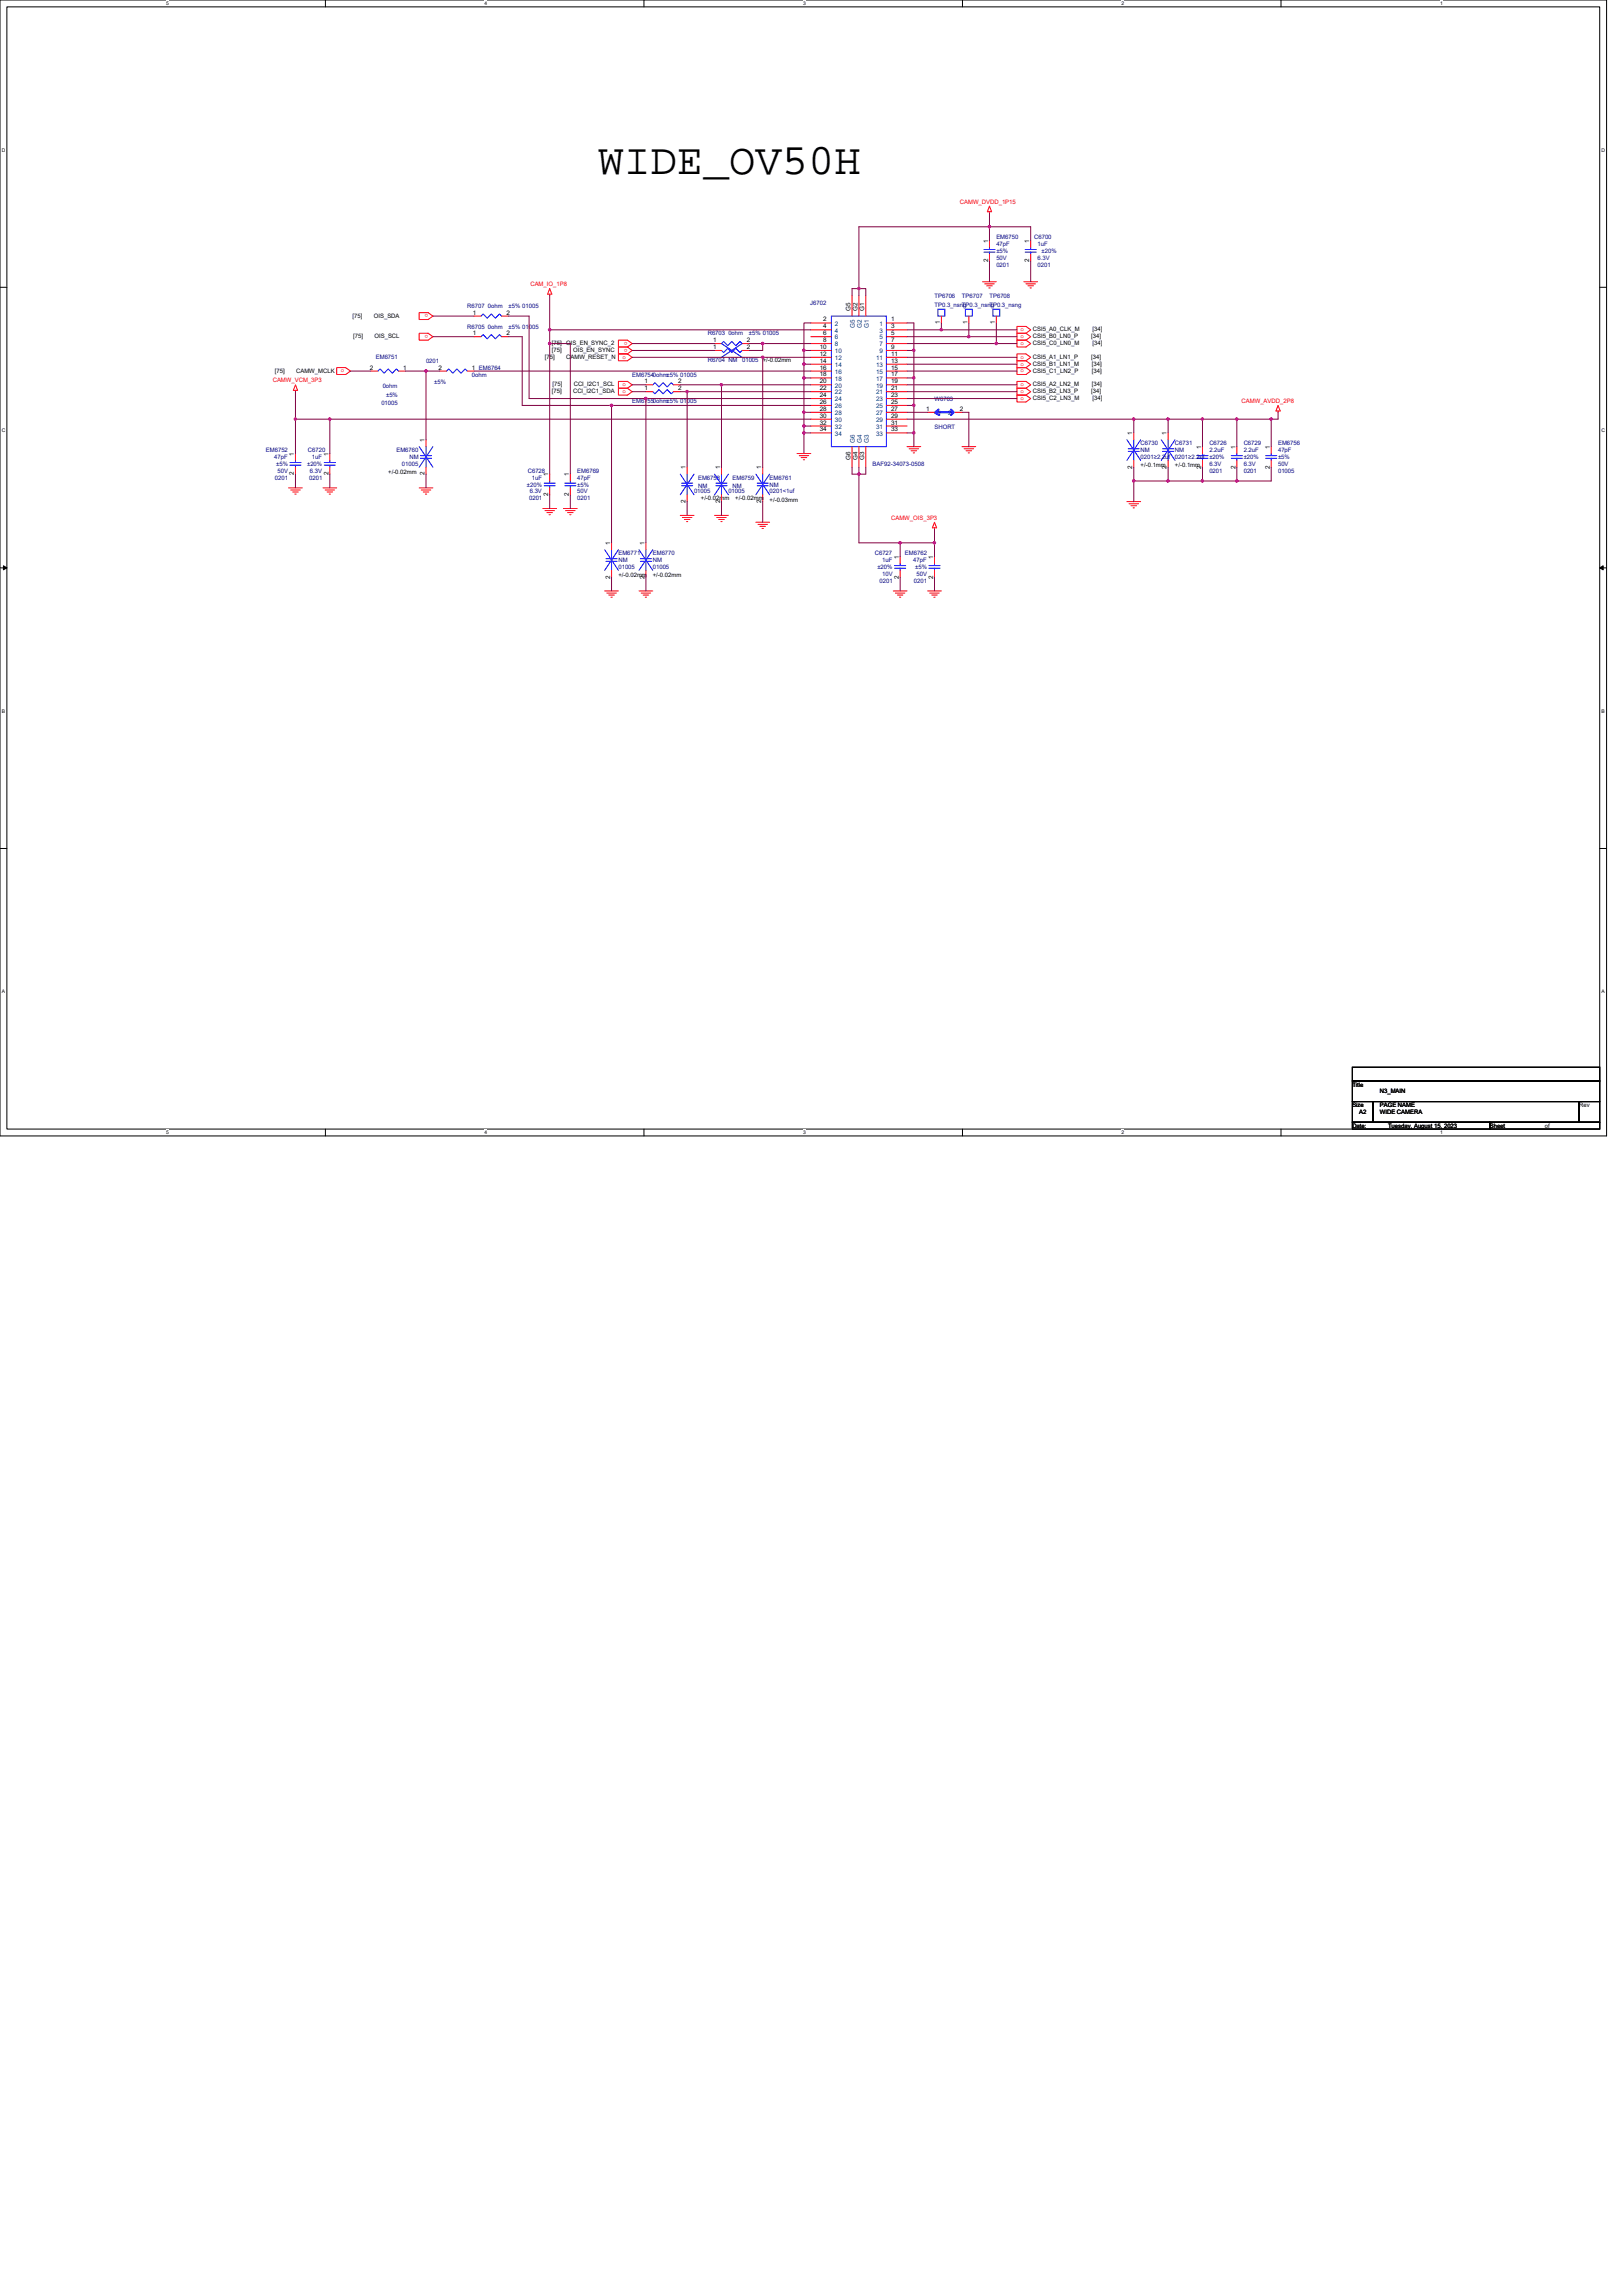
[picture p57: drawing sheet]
<svg xmlns="http://www.w3.org/2000/svg" width="210mm" height="297mm" viewBox="0 0 210 297" stroke-linecap="round" stroke-linejoin="round" font-family="sans-serif">
<defs><g id="words">
<text font-size="5.7" x="77.3" y="22.5">WIDE_OV50H</text>
<g font-size=".8" fill="#f00">
<text x="124.2" y="26.3">CAMW_DVDD_1P15</text>
<text x="55.4" y="40.7" transform="rotate(-180 55.4 40.7)">o</text>
<text x="68.6" y="37">CAM_IO_1P8</text>
<text x="55.4" y="43.3" transform="rotate(-180 55.4 43.3)">o</text>
<text x="80.5" y="46.4">o</text>
<text x="81.2" y="45.1" transform="rotate(-180 81.2 45.1)">o</text>
<text x="81.2" y="44.2" transform="rotate(-180 81.2 44.2)">o</text>
<text x="132" y="42.8">o</text>
<text x="132" y="43.7">o</text>
<text x="132" y="44.6">o</text>
<text x="132" y="46.4">o</text>
<text x="132" y="47.3">o</text>
<text x="35.3" y="49.4">CAMW_VCM_3P3</text>
<text x="44.1" y="48.2">o</text>
<text x="80.5" y="50.8">o</text>
<text x="80.5" y="50">o</text>
<text x="132" y="48.2">o</text>
<text x="132" y="50">o</text>
<text x="132" y="50.8">o</text>
<text x="132" y="51.7">o</text>
<text x="160.6" y="52.1">CAMW_AVDD_2P8</text>
<text x="115.3" y="67.2">CAMW_OIS_3P3</text>
</g>
<g font-size=".8">
<text x="127.8" y="34" transform="rotate(-90 127.8 34)">2</text>
<text x="127.8" y="31.4" transform="rotate(-90 127.8 31.4)">1</text>
<text x="133.2" y="34" transform="rotate(-90 133.2 34)">2</text>
<text x="133.2" y="31.4" transform="rotate(-90 133.2 31.4)">1</text>
<text x="45.6" y="41.1">[75]</text>
<text x="48.4" y="41.1">OIS_SDA</text>
<text x="61.2" y="40.7">1</text>
<text x="65.5" y="40.7">2</text>
<text x="106.5" y="41.6">2</text>
<text x="110" y="40.3" transform="rotate(-90 110 40.3)">G5</text>
<text x="110.9" y="40.3" transform="rotate(-90 110.9 40.3)">G2</text>
<text x="111.8" y="40.3" transform="rotate(-90 111.8 40.3)">G1</text>
<text x="115.3" y="41.6">1</text>
<text x="121.6" y="42" transform="rotate(-90 121.6 42)">1</text>
<text x="125.2" y="42" transform="rotate(-90 125.2 42)">1</text>
<text x="128.7" y="42" transform="rotate(-90 128.7 42)">1</text>
<text x="45.7" y="43.8">[75]</text>
<text x="47.8" y="47.8">2</text>
<text x="48.5" y="43.8">OIS_SCL</text>
<text x="52.2" y="47.8">1</text>
<text x="56.7" y="47.8">2</text>
<text x="61.1" y="47.8">1 EM6764</text>
<text x="61.2" y="43.4">1</text>
<text x="65.5" y="43.4">2</text>
<text x="70.5" y="46.4">[75]</text>
<text x="71.4" y="45.5">[75]</text>
<text x="71.4" y="44.6">[75]</text>
<text x="73.3" y="46.4">CAMW_RESET_N</text>
<text x="73.3" y="44.6">OIS_EN_SYNC_2</text>
<text x="74.1" y="45.5">OIS_EN_SYNC</text>
<text x="92.3" y="44.3">1</text>
<text x="92.3" y="45.1">1</text>
<text x="96.6" y="44.3">2</text>
<text x="96.6" y="45.1">2</text>
<text x="98.7" y="46.8">+/-0.02mm</text>
<text x="106.1" y="45.1">10</text>
<text x="106.1" y="46">12</text>
<text x="106.1" y="46.9">14</text>
<text x="106.1" y="47.8">16</text>
<text x="106.5" y="42.5">4</text>
<text x="106.5" y="43.4">6</text>
<text x="106.5" y="44.3">8</text>
<text x="115.3" y="42.5">3</text>
<text x="115.3" y="43.4">5</text>
<text x="115.3" y="44.3">7</text>
<text x="115.3" y="45.1">9</text>
<text x="115.3" y="46">11</text>
<text x="115.3" y="46.9">13</text>
<text x="115.3" y="47.8">15</text>
<text x="133.6" y="42.9">CSI5_A0_CLK_M</text>
<text x="133.6" y="43.8">CSI5_B0_LN0_P</text>
<text x="133.6" y="44.6">CSI5_C0_LN0_M</text>
<text x="133.6" y="46.4">CSI5_A1_LN1_P</text>
<text x="133.6" y="47.3">CSI5_B1_LN1_M</text>
<text x="141.2" y="43.8">[34]</text>
<text x="141.2" y="46.4">[34]</text>
<text x="141.3" y="47.3">[34]</text>
<text x="141.4" y="42.9">[34]</text>
<text x="141.4" y="44.6">[34]</text>
<text x="35.6" y="48.2">[75]</text>
<text x="38.3" y="48.2">CAMW_MCLK</text>
<text x="71.4" y="50.9">[75]</text>
<text x="71.5" y="50">[75]</text>
<text x="74.1" y="50.9">CCI_I2C1_SDA</text>
<text x="74.2" y="50">CCI_I2C1_SCL</text>
<text x="83.4" y="49.6">1</text>
<text x="83.4" y="50.5">1</text>
<text x="87.7" y="49.6">2</text>
<text x="87.7" y="50.5">2</text>
<text x="106.1" y="48.7">18</text>
<text x="106.1" y="49.6">20</text>
<text x="106.1" y="50.5">22</text>
<text x="106.1" y="51.4">24</text>
<text x="106.1" y="52.3">26</text>
<text x="106.1" y="53.1">28</text>
<text x="115.3" y="48.7">17</text>
<text x="115.3" y="49.6">19</text>
<text x="115.3" y="50.5">21</text>
<text x="115.3" y="51.4">23</text>
<text x="115.3" y="52.3">25</text>
<text x="115.3" y="53.1">27</text>
<text x="119.8" y="53.1">1</text>
<text x="124.2" y="53.1">2</text>
<text x="133.6" y="48.2">CSI5_C1_LN2_P</text>
<text x="133.6" y="50">CSI5_A2_LN2_M</text>
<text x="133.6" y="50.9">CSI5_B2_LN3_P</text>
<text x="133.6" y="51.8">CSI5_C2_LN3_M</text>
<text x="141.2" y="50.9">[34]</text>
<text x="141.3" y="48.2">[34]</text>
<text x="141.3" y="50">[34]</text>
<text x="141.4" y="51.8">[34]</text>
<text x="38" y="58.9" transform="rotate(-90 38 58.9)">1</text>
<text x="42.5" y="58.9" transform="rotate(-90 42.5 58.9)">1</text>
<text x="54.9" y="57.2" transform="rotate(-90 54.9 57.2)">1</text>
<text x="106.1" y="54">30</text>
<text x="106.1" y="54.9">32</text>
<text x="106.1" y="55.8">34</text>
<text x="110" y="59.5" transform="rotate(-90 110 59.5)">G6</text>
<text x="110.9" y="59.5" transform="rotate(-90 110.9 59.5)">G4</text>
<text x="111.8" y="59.5" transform="rotate(-90 111.8 59.5)">G3</text>
<text x="115.3" y="54">29</text>
<text x="115.3" y="54.9">31</text>
<text x="115.3" y="55.8">33</text>
<text x="146.5" y="56.3" transform="rotate(-90 146.5 56.3)">1</text>
<text x="150.9" y="56.3" transform="rotate(-90 150.9 56.3)">1</text>
<text x="155.4" y="58.1" transform="rotate(-90 155.4 58.1)">1</text>
<text x="159.8" y="58.1" transform="rotate(-90 159.8 58.1)">1</text>
<text x="164.3" y="58.1" transform="rotate(-90 164.3 58.1)">1</text>
<text x="38" y="61.5" transform="rotate(-90 38 61.5)">2</text>
<text x="42.5" y="61.5" transform="rotate(-90 42.5 61.5)">2</text>
<text x="50.2" y="61.3">+/-0.02mm</text>
<text x="54.9" y="61.5" transform="rotate(-90 54.9 61.5)">2</text>
<text x="70.9" y="64.2" transform="rotate(-90 70.9 64.2)">2</text>
<text x="70.9" y="61.6" transform="rotate(-90 70.9 61.6)">1</text>
<text x="73.6" y="64.2" transform="rotate(-90 73.6 64.2)">2</text>
<text x="73.6" y="61.6" transform="rotate(-90 73.6 61.6)">1</text>
<text x="88.7" y="65.1" transform="rotate(-90 88.7 65.1)">2</text>
<text x="88.7" y="60.7" transform="rotate(-90 88.7 60.7)">1</text>
<text x="90.7" y="64.7">+/-0.02mm</text>
<text x="93.2" y="65.1" transform="rotate(-90 93.2 65.1)">2</text>
<text x="93.2" y="60.7" transform="rotate(-90 93.2 60.7)">1</text>
<text x="95.1" y="64.7">+/-0.02mm</text>
<text x="98.5" y="65.1" transform="rotate(-90 98.5 65.1)">2</text>
<text x="98.5" y="60.7" transform="rotate(-90 98.5 60.7)">1</text>
<text x="99.6" y="64.9">+/-0.03mm</text>
<text x="146.5" y="60.6" transform="rotate(-90 146.5 60.6)">2</text>
<text x="147.6" y="60.5">+/-0.1mm</text>
<text x="150.9" y="60.6" transform="rotate(-90 150.9 60.6)">2</text>
<text x="152" y="60.5">+/-0.1mm</text>
<text x="155.4" y="60.6" transform="rotate(-90 155.4 60.6)">2</text>
<text x="159.8" y="60.6" transform="rotate(-90 159.8 60.6)">2</text>
<text x="164.3" y="60.6" transform="rotate(-90 164.3 60.6)">2</text>
<text x="78.9" y="70.5" transform="rotate(-90 78.9 70.5)">1</text>
<text x="83.4" y="70.5" transform="rotate(-90 83.4 70.5)">1</text>
<text x="78.9" y="74.8" transform="rotate(-90 78.9 74.8)">2</text>
<text x="80" y="74.7">+/-0.02mm</text>
<text x="83.4" y="74.8" transform="rotate(-90 83.4 74.8)">2</text>
<text x="84.5" y="74.7">+/-0.02mm</text>
<text x="116.3" y="74.8" transform="rotate(-90 116.3 74.8)">2</text>
<text x="116.3" y="72.3" transform="rotate(-90 116.3 72.3)">1</text>
<text x="120.7" y="74.8" transform="rotate(-90 120.7 74.8)">2</text>
<text x="120.7" y="72.3" transform="rotate(-90 120.7 72.3)">1</text>
<text x="175" y="140.6">Title</text>
<text x="175" y="143.2">Size</text>
<text x="178.5" y="141.5">N3_MAIN</text>
<text x="178.5" y="143.2">PAGE NAME</text>
<text x="204.3" y="143.2">Rev</text>
<text x="175" y="145.9">Date:</text>
<text x="175.9" y="144.1">A2</text>
<text x="178.5" y="144.1">WIDE CAMERA</text>
<text x="179.6" y="145.9">Tuesday, August 15, 2023</text>
<text x="192.7" y="145.9">Sheet</text>
<text x="199.9" y="145.9">of</text>
</g>
<g font-size=".8" fill="#000080">
<text x="128.9" y="30.9">EM6750</text>
<text x="128.9" y="31.8">47pF</text>
<text x="128.9" y="34.5">0201</text>
<text x="128.9" y="33.6">50V</text>
<text x="128.9" y="32.7">±5%</text>
<text x="133.8" y="30.9">C6700</text>
<text x="134.2" y="31.8">1uF</text>
<text x="134.2" y="34.5">0201</text>
<text x="134.2" y="33.6">6.3V</text>
<text x="134.8" y="32.7">±20%</text>
<text x="60.5" y="39.8">R6707 0ohm</text>
<text x="65.8" y="39.8">±5% 01005</text>
<text x="104.8" y="39.5">J6702</text>
<text x="120.9" y="38.6">TP6706</text>
<text x="120.9" y="39.7">TP0.3_nsng</text>
<text x="124.5" y="38.6">TP6707</text>
<text x="124.5" y="39.7">TP0.3_nsng</text>
<text x="128" y="38.6">TP6708</text>
<text x="128" y="39.7">TP0.3_nsng</text>
<text x="48.6" y="46.5">EM6751</text>
<text x="55.1" y="46.9">0201</text>
<text x="60.5" y="42.5">R6705 0ohm</text>
<text x="65.8" y="42.5">±5% 01005</text>
<text x="91.6" y="43.4">R6703 0ohm</text>
<text x="91.6" y="46.8">R6704 NM</text>
<text x="96" y="46.8">01005</text>
<text x="96.9" y="43.4">±5% 01005</text>
<text x="49.3" y="52.5">01005</text>
<text x="49.5" y="50.1">0ohm</text>
<text x="50" y="51.3">±5%</text>
<text x="56.2" y="49.6">±5%</text>
<text x="61.1" y="48.7">0ohm</text>
<text x="81.8" y="48.7">EM67540ohm±5% 01005</text>
<text x="81.8" y="52.1">EM67550ohm±5% 01005</text>
<text x="120.9" y="51.8">W6703</text>
<text x="34.4" y="58.5">EM6752</text>
<text x="35.5" y="59.4">47pF</text>
<text x="39.8" y="58.5">C6720</text>
<text x="40.4" y="59.4">1uF</text>
<text x="51.3" y="58.5">EM6760</text>
<text x="53" y="59.4">NM</text>
<text x="120.9" y="55.5">SHORT</text>
<text x="147.6" y="57.6">C6730</text>
<text x="147.6" y="58.5">NM</text>
<text x="147.6" y="59.4">0201≥2.2uf</text>
<text x="152" y="57.6">C6731</text>
<text x="152" y="58.5">NM</text>
<text x="152" y="59.4">0201≥2.2uf</text>
<text x="156.5" y="57.6">C6726</text>
<text x="156.5" y="58.5">2.2uF</text>
<text x="156.5" y="59.4">±20%</text>
<text x="160.9" y="57.6">C6729</text>
<text x="160.9" y="58.5">2.2uF</text>
<text x="160.9" y="59.4">±20%</text>
<text x="165.4" y="57.6">EM6756</text>
<text x="165.4" y="58.5">47pF</text>
<text x="165.4" y="59.4">±5%</text>
<text x="35.6" y="62.1">0201</text>
<text x="35.7" y="60.3">±5%</text>
<text x="35.9" y="61.2">50V</text>
<text x="39.7" y="60.3">±20%</text>
<text x="40" y="62.1">0201</text>
<text x="40.1" y="61.2">6.3V</text>
<text x="52" y="60.3">01005</text>
<text x="68.2" y="62.9">±20%</text>
<text x="68.3" y="61.2">C6728</text>
<text x="68.5" y="64.7">0201</text>
<text x="68.5" y="63.8">6.3V</text>
<text x="68.8" y="62.1">1uF</text>
<text x="74.7" y="61.2">EM6769</text>
<text x="74.7" y="62.1">47pF</text>
<text x="74.7" y="64.7">0201</text>
<text x="74.7" y="63.8">50V</text>
<text x="74.7" y="62.9">±5%</text>
<text x="89.8" y="63.8">01005</text>
<text x="90.3" y="62.1">EM6758</text>
<text x="90.3" y="63.1">NM</text>
<text x="94.2" y="63.8">01005</text>
<text x="94.8" y="62.1">EM6759</text>
<text x="94.8" y="63.1">NM</text>
<text x="99.6" y="62.1">EM6761</text>
<text x="99.6" y="62.9">NM</text>
<text x="99.6" y="63.8">0201&lt;1uf</text>
<text x="112.9" y="60.3">BAF92-34073-0508</text>
<text x="156.5" y="61.2">0201</text>
<text x="156.5" y="60.3">6.3V</text>
<text x="160.9" y="61.2">0201</text>
<text x="160.9" y="60.3">6.3V</text>
<text x="165.4" y="61.2">01005</text>
<text x="165.4" y="60.3">50V</text>
<text x="80" y="71.8">EM6771</text>
<text x="84.5" y="71.8">EM6770</text>
<text x="113.2" y="71.8">C6727</text>
<text x="117.1" y="71.8">EM6762</text>
<text x="80" y="72.7">NM</text>
<text x="80" y="73.6">01005</text>
<text x="84.5" y="72.7">NM</text>
<text x="84.5" y="73.6">01005</text>
<text x="113.5" y="73.6">±20%</text>
<text x="113.8" y="75.4">0201</text>
<text x="114.2" y="72.7">1uF</text>
<text x="114.2" y="74.5">10V</text>
<text x="118.2" y="72.7">47pF</text>
<text x="118.2" y="75.4">0201</text>
<text x="118.4" y="73.6">±5%</text>
<text x="118.6" y="74.5">50V</text>
</g>
<g font-size=".8" fill="#004080">
<text x="108" y="42.1">2</text>
<text x="108" y="43">4</text>
<text x="108" y="43.9">6</text>
<text x="108" y="44.8">8</text>
<text x="108" y="45.7">10</text>
<text x="108" y="46.6">12</text>
<text x="108" y="47.5">14</text>
<text x="110.6" y="42.4" transform="rotate(-90 110.6 42.4)">G5</text>
<text x="111.5" y="42.4" transform="rotate(-90 111.5 42.4)">G2</text>
<text x="112.4" y="42.4" transform="rotate(-90 112.4 42.4)">G1</text>
<text x="113.3" y="46.6">11</text>
<text x="113.3" y="47.5">13</text>
<text x="113.8" y="42.1">1</text>
<text x="113.8" y="43">3</text>
<text x="113.8" y="43.9">5</text>
<text x="113.8" y="44.8">7</text>
<text x="113.8" y="45.7">9</text>
<text x="108" y="48.4">16</text>
<text x="108" y="49.3">18</text>
<text x="108" y="50.1">20</text>
<text x="108" y="51">22</text>
<text x="108" y="51.9">24</text>
<text x="108" y="52.8">26</text>
<text x="108" y="53.7">28</text>
<text x="113.3" y="48.4">15</text>
<text x="113.3" y="49.3">17</text>
<text x="113.3" y="50.1">19</text>
<text x="113.3" y="51">21</text>
<text x="113.3" y="51.9">23</text>
<text x="113.3" y="52.8">25</text>
<text x="113.3" y="53.7">27</text>
<text x="121.3" y="53.7">1</text>
<text x="122.7" y="53.7">2</text>
<text x="108" y="54.6">30</text>
<text x="108" y="55.5">32</text>
<text x="108" y="56.4">34</text>
<text x="110.6" y="57.3" transform="rotate(-90 110.6 57.3)">G6</text>
<text x="111.5" y="57.3" transform="rotate(-90 111.5 57.3)">G4</text>
<text x="112.4" y="57.3" transform="rotate(-90 112.4 57.3)">G3</text>
<text x="113.3" y="54.6">29</text>
<text x="113.3" y="55.5">31</text>
<text x="113.3" y="56.4">33</text>
</g>
<g font-size=".6">
<text x="21.5" y=".7">5</text>
<text x="62.7" y=".7">4</text>
<text x="103.9" y=".7">3</text>
<text x="145.1" y=".7">2</text>
<text x="186.3" y=".7">1</text>
<text x=".2" y="19.6">D</text>
<text x="207.2" y="19.6">D</text>
<text x=".2" y="55.9">C</text>
<text x="207.2" y="55.9">C</text>
<text x=".2" y="92.2">B</text>
<text x="207.2" y="92.2">B</text>
<text x=".2" y="128.5">A</text>
<text x="207.2" y="128.5">A</text>
<text x="21.5" y="146.7">5</text>
<text x="62.7" y="146.7">4</text>
<text x="103.9" y="146.7">3</text>
<text x="145.1" y="146.7">2</text>
<text x="186.3" y="146.7">1</text>
</g>
</g></defs>
<path d="M0 0h207.9v147h-207.9zM.9 .9h206.1v145.2h-206.1z" fill="none" stroke="#000" stroke-width=".13"/>
<g fill="#fff">
<path d="M21.5 .1h.3v.7h-.3z"/>
<path d="M21.5 146.2h.3v.7h-.3z"/>
</g>
<path d="M42.1 0v.9M42.1 146.1v.9" fill="none" stroke="#000" stroke-width=".13"/>
<g fill="#fff">
<path d="M62.7 .1h.3v.7h-.3z"/>
<path d="M62.7 146.2h.3v.7h-.3z"/>
</g>
<path d="M83.3 0v.9M83.3 146.1v.9" fill="none" stroke="#000" stroke-width=".13"/>
<g fill="#fff">
<path d="M103.9 .1h.3v.7h-.3z"/>
<path d="M103.9 146.2h.3v.7h-.3z"/>
</g>
<path d="M124.5 0v.9M124.5 146.1v.9" fill="none" stroke="#000" stroke-width=".13"/>
<g fill="#fff">
<path d="M145.1 .1h.4v.7h-.4z"/>
<path d="M145.1 146.2h.4v.7h-.4z"/>
</g>
<path d="M165.7 0v.9M165.7 146.1v.9" fill="none" stroke="#000" stroke-width=".13"/>
<g fill="#fff">
<path d="M186.3 .1h.4v.7h-.4z"/>
<path d="M186.3 146.2h.4v.7h-.4z"/>
<path d="M.2 19h.5v.7h-.5z"/>
<path d="M207.2 19h.4v.7h-.4z"/>
<path d="M.2 55.3h.5v.7h-.5z"/>
<path d="M207.2 55.3h.4v.7h-.4z"/>
</g>
<path d="M0 37.2h.9M207 37.2h.9" fill="none" stroke="#000" stroke-width=".13"/>
<g fill="#fff">
<path d="M.2 91.6h.4v.7h-.4z"/>
<path d="M207.2 91.6h.4v.7h-.4z"/>
</g>
<path d="M0 73.5h.9M207 73.5h.9" fill="none" stroke="#000" stroke-width=".13"/>
<path d="M.4 73.2l.5 .3-.5 .2zM207 73.5l.4-.3v.5z" fill="#000" stroke="#000" stroke-width=".13"/>
<g fill="#fff">
<path d="M.2 127.9h.4v.7h-.4z"/>
<path d="M207.2 127.9h.4v.7h-.4z"/>
</g>
<path d="M0 109.8h.9M207 109.8h.9M175 138.1h32v1.7h-32zM175 139.8h32v2.7h-32zM175 142.5h2.6v2.7h-2.6zM175 145.2h17.7v.9h-17.7zM177.6 142.5h26.7v2.7h-26.7zM192.7 145.2h14.3v.9h-14.3zM204.3 142.5h2.7v2.7h-2.7z" fill="none" stroke="#000" stroke-width=".13"/>
<g fill="none" stroke="#f00" stroke-width=".13">
<path d="M71.1 38.1v.1M71.1 37.3l.3 .8h-.6zM110.2 38.2v2.7M111.1 38.2v2.7M112 38.2v2.7M127.1 36.4h1.8M127.4 36.7h1.2M127.7 37h.7M127.9 37.3h.2M128 27.4v.2M128 31.1v.9M128 32.9v.9"/>
<path d="M128 26.7l.3 .7h-.6zM132.5 36.4h1.7M132.7 36.7h1.3M133 37h.7M133.3 37.3h.1M133.3 31.1v.9M133.3 32.9v.9M38.2 49.8l.3 .7h-.5zM38.2 50.5v.2M38.2 58.7v.9M42.7 58.7v.9M43.6 47.6h1.1l.6 .4-.6 .5h-1.1z"/>
<path d="M48 48h.9M51.6 48h.9M54.2 40.4h1.2l.6 .5-.6 .4h-1.2zM54.2 43.1h1.2l.6 .5-.6 .4h-1.2zM55.1 56.9v.9M56.9 48h.9M60.5 48h.8M61.3 40.9h.9M61.3 43.6h.9M64.9 40.9h.9M64.9 43.6h.9M80 45.8h1.2l.6 .4-.6 .5h-1.2z"/>
<path d="M80 50.2h1.2l.6 .5-.6 .4h-1.2zM80 49.3h1.2l.6 .5-.6 .4h-1.2zM80 44h1.2l.6 .4-.6 .5h-1.2zM81.2 44.9l.6 .4-.6 .5M81.2 44.9h-1.2v.9h1.2M83.6 49.8h.9M83.6 50.7h.9M87.1 49.8h.9M87.1 50.7h.9M92.5 44.4h.8M92.5 45.3h.8M96 44.4h.9"/>
<path d="M96 45.3h.9M103.1 58.7h1.8M103.4 58.9h1.2M103.7 59.2h.7M103.9 59.5h.2M104.9 41.8h2.7M104.9 42.7h2.7M104.9 43.6h2.7M104.9 44.4h2.7M104.9 45.3h2.7M104.9 46.2h2.7M104.9 47.1h2.7"/>
<path d="M104.9 48h2.7M104.9 48.9h2.7M104.9 49.8h2.7M104.9 50.7h2.7M104.9 51.6h2.7M104.9 52.5h2.7M104.9 53.3h2.7M104.9 54.2h2.7M104.9 55.1h2.7M104.9 56h2.7M110.2 57.8v2.7M111.1 57.8v2.7"/>
<path d="M112 57.8v2.7M114.7 41.8h2.6M114.7 42.7h2.6M114.7 43.6h2.6M114.7 44.4h2.6M114.7 45.3h2.6M114.7 46.2h2.6M114.7 47.1h2.6M114.7 48h2.6M114.7 48.9h2.6M114.7 49.8h2.6M114.7 50.7h2.6"/>
<path d="M114.7 51.6h2.6M114.7 52.5h2.6M114.7 53.3h2.6M114.7 54.2h2.6M114.7 55.1h2.6M114.7 56h2.6M117.3 57.8h1.8M117.6 58.1h1.3M117.9 58.3h.7M118.2 58.6h.1M120 53.3h.9M121.8 40.9v.9"/>
<path d="M123.6 53.3h.9M124.5 57.8h1.7M124.7 58.1h1.3M125 58.3h.7M125.3 58.6h.1M125.3 40.9v.9M128.9 40.9v.9M131.6 42.2h1.1l.6 .5-.6 .4h-1.1zM131.6 44h1.1l.6 .4-.6 .5h-1.1zM131.6 45.8h1.1l.6 .4-.6 .5h-1.1zM131.6 47.6h1.1l.6 .4-.6 .5h-1.1zM131.6 49.3h1.1l.6 .5-.6 .4h-1.1z"/>
<path d="M131.6 51.1h1.1l.6 .5-.6 .4h-1.1zM132.7 43.1l.6 .5-.6 .4M132.7 46.7l.6 .4-.6 .5M132.7 50.2l.6 .5-.6 .4M132.7 43.1h-1.1v.9h1.1M132.7 46.7h-1.1v.9h1.1M132.7 50.2h-1.1v.9h1.1M146.7 56v.9M146.7 59.6v.9M151.1 56v.9M151.1 59.6v.9M155.6 57.8v.9"/>
<path d="M155.6 59.6v.9M160 57.8v.9M160 59.6v.9M164.5 57.8v.9M164.5 59.6v.9M165.4 53.2v.1M165.4 52.5l.2 .7h-.5zM37.3 63.1h1.8M37.6 63.4h1.2M37.9 63.6h.7M38.1 63.9h.2M38.2 60.5v.8"/>
<path d="M41.8 63.1h1.8M42.1 63.4h1.2M42.3 63.6h.7M42.6 63.9h.2M42.7 60.5v.8M54.2 63.1h1.8M54.5 63.4h1.2M54.8 63.6h.7M55 63.9h.2M55.1 60.5v.8M70.2 65.8h1.8M70.5 66.1h1.2"/>
<path d="M70.8 66.3h.7M71 66.6h.2M71.1 61.3v.9M71.1 63.1v.9M72.9 65.8h1.8M73.2 66.1h1.2M73.4 66.3h.7M73.7 66.6h.2M73.8 61.3v.9M73.8 63.1v.9M78.2 76.5h1.8M78.5 76.7h1.2"/>
<path d="M78.8 77h.7M79 77.3h.2M79.1 70.2v.9M79.1 73.8v.9M82.7 76.5h1.8M83 76.7h1.2M83.2 77h.7M83.5 77.3h.2M83.6 70.2v.9M83.6 73.8v.9M88 66.7h1.8M88.3 67h1.2"/>
<path d="M88.5 67.2h.8M88.8 67.5h.2M88.9 60.5v.8M88.9 64v.9M92.5 66.7h1.7M92.7 67h1.3M93 67.2h.7M93.3 67.5h.1M93.3 60.5v.8M93.3 64v.9M97.8 67.6h1.8M98.1 67.8h1.2"/>
<path d="M98.3 68.1h.7M98.6 68.4h.2M98.7 60.5v.8M98.7 64v.9M115.6 76.5h1.7M115.8 76.7h1.3M116.1 77h.7M116.4 77.3h.1M116.5 72v.9M116.5 73.8v.9M120 76.5h1.8M120.3 76.7h1.2"/>
<path d="M120.5 77h.8M120.8 77.3h.2M120.9 68.3v.2M120.9 72v.9M120.9 73.8v.9M120.9 67.6l.3 .7h-.6zM145.8 64.9h1.8M146.1 65.2h1.2M146.3 65.4h.7M146.6 65.7h.2"/>
</g>
<g fill="none" stroke="#00f" stroke-width=".13">
<path d="M127.3 32.3h1.4M127.3 32.6h1.4M128 32v.3M128 32.6v.3M132.6 32.3h1.5M132.6 32.6h1.5M133.3 32v.3M133.3 32.6v.3M37.5 59.8h1.4M38.2 59.6v.2M42 59.8h1.4M42.7 59.6v.2"/>
<path d="M48.9 48l.3-.3 .5 .6 .5-.6 .6 .6 .5-.6 .3 .3M54.2 57.8l1.8 2.7M54.4 58.9h1.4M54.4 59.3h1.4M55.1 57.8v1.1M55.1 59.3v1.2M56 57.8l-1.8 2.7M57.8 48l.3-.3 .5 .6 .5-.6 .5 .6 .6-.6 .3 .3M62.2 40.9l.3-.3 .5 .6 .6-.6 .5 .6 .5-.6 .3 .3M62.2 43.6l.3-.3 .5 .5 .6-.5 .5 .5 .5-.5 .3 .3M84.5 49.8l.2-.3 .6 .6 .5-.6 .5 .6 .5-.6 .3 .3M84.5 50.7l.2 .2 .6-.5 .5 .5 .5-.5 .5 .5 .3-.2"/>
<path d="M93.3 46.2l2.7-1.8-.3-.2-.5 .5-.5-.5-.6 .5-.5-.5-.3 .2 2.7 1.8M93.3 45.3l.3 .3 .5-.5 .6 .5 .5-.5 .5 .5 .3-.3M107.6 40.9h7.1v16.9h-7.1zM121.3 40h.9v.9h-.9zM124.9 40h.9v.9h-.9zM128.5 40h.8v.9h-.8zM145.8 56.9l1.8 2.7M146 58.1h1.4M146 58.4h1.4M146.7 56.9v1.2M146.7 58.4v1.2M147.6 56.9l-1.8 2.7"/>
<path d="M150.2 56.9l1.8 2.7M150.4 58.1h1.4M150.4 58.4h1.4M151.1 56.9v1.2M151.1 58.4v1.2M152 56.9l-1.8 2.7M154.9 58.9h1.4M154.9 59.3h1.4M155.6 58.7v.2M155.6 59.3v.3M159.3 58.9h1.4M159.3 59.3h1.4"/>
<path d="M160 58.7v.2M160 59.3v.3M163.7 58.9h1.5M163.7 59.3h1.5M164.5 58.7v.2M164.5 59.3v.3M37.5 60.2h1.4M38.2 60.2v.3M42 60.2h1.4M42.7 60.2v.3M70.4 62.5h1.4M70.4 62.8h1.4"/>
<path d="M71.1 62.2v.3M71.1 62.8v.3M73.1 62.5h1.4M73.1 62.8h1.4M73.8 62.2v.3M73.8 62.8v.3M78.2 71.1l1.8 2.7M78.4 72.3h1.4M78.4 72.6h1.4M79.1 71.1v1.2M79.1 72.6v1.2M80 71.1l-1.8 2.7"/>
<path d="M82.7 71.1l1.8 2.7M82.8 72.3h1.5M82.8 72.6h1.5M83.6 71.1v1.2M83.6 72.6v1.2M84.5 71.1l-1.8 2.7M88 61.3l1.8 2.7M88.2 62.5h1.4M88.2 62.8h1.4M88.9 61.3v1.2M88.9 62.8v1.2M89.8 61.3l-1.8 2.7"/>
<path d="M92.5 61.3l1.7 2.7M92.6 62.5h1.5M92.6 62.8h1.5M93.3 61.3v1.2M93.3 62.8v1.2M94.2 61.3l-1.7 2.7M97.8 61.3l1.8 2.7M98 62.5h1.4M98 62.8h1.4M98.7 61.3v1.2M98.7 62.8v1.2M99.6 61.3l-1.8 2.7"/>
<path d="M115.7 73.2h1.5M115.7 73.5h1.5M116.5 72.9v.3M116.5 73.5v.3M120.2 73.2h1.4M120.2 73.5h1.4M120.9 72.9v.3M120.9 73.5v.3"/>
</g>
<path d="M121 53.4l.5 .3M121.2 53.3h1.9M121.4 53l-.4 .3M123 53l.3 .3M123.4 53.3l-.4 .4" fill="none" stroke="#00f" stroke-width=".25"/>
<g fill="none" stroke="#800040" stroke-width=".13">
<path d="M71.1 38.2v4.5M111.1 37.3h.9v.9M111.1 37.3v.9M111.1 37.3h-.9v.9M128 29.3h5.3v1.8M128 27.6v1.7M128 29.3h-16.9v8M128 29.3v1.8M128 33.8v2.6M133.3 33.8v2.6M38.2 54.2h4.5M38.2 50.7v3.5"/>
<path d="M38.2 54.2v4.5M42.7 54.2h62.2M42.7 54.2v4.5M45.3 48h2.7M52.5 48h2.6M56 40.9h5.3M56 43.6h5.3M56.9 48h-1.8v8.9M61.3 48h43.6M65.8 40.9h2.7v10.7h15.1M65.8 43.6h1.8v8.9h11.5M71.1 44.4h2.7v16.9"/>
<path d="M71.1 44.5v16.8M71.1 42.7h33.8M71.1 42.7v1.8M79.1 52.5h25.8M79.1 52.5v17.7M81.8 45.3h10.7M81.8 44.4h10.7M81.8 46.2h16.9M81.8 49.8h1.8M81.8 50.7h1.8M83.6 51.6h21.3M83.6 51.6v18.6"/>
<path d="M88 50.7h.9M88 49.8h5.3M88.9 50.7h16M88.9 50.7v9.8M93.3 49.8h11.6M93.3 49.8v10.7M96.9 44.4h1.8M98.7 46.2h6.2M98.7 44.4h6.2M98.7 44.5v.8h-1.8M98.7 46.2v14.3M104 47.1h.9"/>
<path d="M104 48.9h.9M104 53.3h.9M104 55.1h.9M104 56h.9M104 45.3h.9M104 47.1v1.8M104 48.9v4.4M104 53.3v1.8M104 55.1v.9M104 56v2.7M104 45.3v1.8M104.9 41.8h-.9v3.5"/>
<path d="M117.3 54.2h29.4M117.3 42.7h4.5M117.3 51.6h14.3M117.3 50.7h14.3M117.3 49.8h14.3M117.3 48h14.3M117.3 47.1h14.3M117.3 46.2h14.3M117.3 44.4h11.6M117.3 41.8h.9v3.5M117.3 45.3h.9M117.3 48.9h.9"/>
<path d="M117.3 52.5h.9M117.3 56h.9M117.3 43.6h8M117.3 53.3h2.7M118.2 45.3v3.6M118.2 48.9v3.6M118.2 52.5v3.5M118.2 56v1.8M121.8 41.8v.9M121.8 42.7h9.8M124.5 53.3h.8v4.5M125.3 43.6h6.3"/>
<path d="M125.3 41.8v1.8M128.9 44.4h2.7M128.9 41.8v2.6M146.7 54.2h4.4M146.7 54.2v1.8M151.1 54.2v1.8M151.1 54.2h4.5M155.6 54.2h4.4M155.6 54.2v3.6M164.5 54.2h-4.5v3.6M164.5 54.2v3.6M165.4 53.3v.9h-.9"/>
<path d="M38.2 61.3v1.8M42.7 61.3v1.8M55.1 61.3v1.8M71.1 64v1.8M73.8 64v1.8M79.1 74.7v1.8M83.6 74.7v1.8M88.9 64.9v1.8M93.3 64.9v1.8M98.7 64.9v2.7M110.2 60.5v.8h.9M111.1 61.3v8.9h5.4"/>
<path d="M111.1 60.5v.8M112 60.5v.8h-.9M116.5 70.2v1.8M116.5 74.7v1.8M116.5 70.2h4.4v1.8M120.9 68.5v1.7M120.9 74.7v1.8M146.7 60.5v1.7M146.7 62.2h4.4M146.7 62.2v2.7M151.1 60.5v1.7h4.5M155.6 60.5v1.7"/>
<path d="M155.6 62.2h4.4M160 60.5v1.7M164.5 60.5v1.7h-4.5"/>
</g>
<g fill="#f0f" stroke="#f0f" stroke-width=".13">
<path d="M118.1 48.8h.2v.2h-.2z" fill-rule="evenodd"/>
<path d="M118.1 45.2h.2v.2h-.2z" fill-rule="evenodd"/>
<path d="M118.1 55.9h.2v.2h-.2z" fill-rule="evenodd"/>
<path d="M118.1 52.3h.2v.2h-.2z" fill-rule="evenodd"/>
<path d="M155.4 54.1h.3v.2h-.3z" fill-rule="evenodd"/>
<path d="M159.9 54.1h.2v.2h-.2z" fill-rule="evenodd"/>
<path d="M164.3 54.1h.3v.2h-.3z" fill-rule="evenodd"/>
<path d="M146.6 54.1h.2v.2h-.2z" fill-rule="evenodd"/>
<path d="M159.9 62.1h.2v.2h-.2z" fill-rule="evenodd"/>
<path d="M155.4 62.1h.3v.2h-.3z" fill-rule="evenodd"/>
<path d="M146.6 62.1h.2v.2h-.2z" fill-rule="evenodd"/>
<path d="M71 44.3h.2v.2h-.2z" fill-rule="evenodd"/>
<path d="M98.6 46.1h.2v.2h-.2z" fill-rule="evenodd"/>
<path d="M103.9 47h.2v.2h-.2z" fill-rule="evenodd"/>
<path d="M103.9 48.8h.2v.2h-.2z" fill-rule="evenodd"/>
<path d="M88.8 50.5h.2v.3h-.2z" fill-rule="evenodd"/>
<path d="M93.2 49.7h.2v.2h-.2z" fill-rule="evenodd"/>
<path d="M83.4 51.4h.3v.3h-.3z" fill-rule="evenodd"/>
<path d="M79 52.3h.2v.2h-.2z" fill-rule="evenodd"/>
<path d="M103.9 53.2h.2v.2h-.2z" fill-rule="evenodd"/>
<path d="M42.5 54.1h.3v.2h-.3z" fill-rule="evenodd"/>
<path d="M38.1 54.1h.2v.2h-.2z" fill-rule="evenodd"/>
<path d="M103.9 55h.2v.2h-.2z" fill-rule="evenodd"/>
<path d="M103.9 55.9h.2v.2h-.2z" fill-rule="evenodd"/>
<path d="M127.9 29.2h.2v.2h-.2z" fill-rule="evenodd"/>
<path d="M111 37.2h.2v.2h-.2z" fill-rule="evenodd"/>
<path d="M120.8 70.1h.2v.2h-.2z" fill-rule="evenodd"/>
<path d="M116.3 70.1h.3v.2h-.3z" fill-rule="evenodd"/>
<path d="M111 61.2h.2v.2h-.2z" fill-rule="evenodd"/>
<path d="M121.7 42.5h.2v.3h-.2z" fill-rule="evenodd"/>
<path d="M125.2 43.4h.2v.3h-.2z" fill-rule="evenodd"/>
<path d="M128.8 44.3h.2v.2h-.2z" fill-rule="evenodd"/>
<path d="M151 62.1h.2v.2h-.2z" fill-rule="evenodd"/>
<path d="M151 54.1h.2v.2h-.2z" fill-rule="evenodd"/>
<path d="M98.6 44.3h.2v.2h-.2z" fill-rule="evenodd"/>
<path d="M103.9 45.2h.2v.2h-.2z" fill-rule="evenodd"/>
<path d="M71 42.5h.2v.3h-.2z" fill-rule="evenodd"/>
<path d="M55 47.9h.2v.2h-.2z" fill-rule="evenodd"/>
<path d="M118.1 48.8h.2v.2h-.2z" fill-rule="evenodd"/>
<path d="M118.1 45.2h.2v.2h-.2z" fill-rule="evenodd"/>
<path d="M118.1 55.9h.2v.2h-.2z" fill-rule="evenodd"/>
<path d="M118.1 52.3h.2v.2h-.2z" fill-rule="evenodd"/>
<path d="M155.4 54.1h.3v.2h-.3z" fill-rule="evenodd"/>
<path d="M159.9 54.1h.2v.2h-.2z" fill-rule="evenodd"/>
<path d="M164.3 54.1h.3v.2h-.3z" fill-rule="evenodd"/>
<path d="M146.6 54.1h.2v.2h-.2z" fill-rule="evenodd"/>
<path d="M159.9 62.1h.2v.2h-.2z" fill-rule="evenodd"/>
<path d="M155.4 62.1h.3v.2h-.3z" fill-rule="evenodd"/>
<path d="M146.6 62.1h.2v.2h-.2z" fill-rule="evenodd"/>
<path d="M71 44.3h.2v.2h-.2z" fill-rule="evenodd"/>
<path d="M98.6 46.1h.2v.2h-.2z" fill-rule="evenodd"/>
<path d="M103.9 47h.2v.2h-.2z" fill-rule="evenodd"/>
<path d="M103.9 48.8h.2v.2h-.2z" fill-rule="evenodd"/>
<path d="M88.8 50.5h.2v.3h-.2z" fill-rule="evenodd"/>
<path d="M93.2 49.7h.2v.2h-.2z" fill-rule="evenodd"/>
<path d="M83.4 51.4h.3v.3h-.3z" fill-rule="evenodd"/>
<path d="M79 52.3h.2v.2h-.2z" fill-rule="evenodd"/>
<path d="M103.9 53.2h.2v.2h-.2z" fill-rule="evenodd"/>
<path d="M42.5 54.1h.3v.2h-.3z" fill-rule="evenodd"/>
<path d="M38.1 54.1h.2v.2h-.2z" fill-rule="evenodd"/>
<path d="M103.9 55h.2v.2h-.2z" fill-rule="evenodd"/>
<path d="M103.9 55.9h.2v.2h-.2z" fill-rule="evenodd"/>
<path d="M127.9 29.2h.2v.2h-.2z" fill-rule="evenodd"/>
<path d="M111 37.2h.2v.2h-.2z" fill-rule="evenodd"/>
<path d="M120.8 70.1h.2v.2h-.2z" fill-rule="evenodd"/>
<path d="M116.3 70.1h.3v.2h-.3z" fill-rule="evenodd"/>
<path d="M111 61.2h.2v.2h-.2z" fill-rule="evenodd"/>
<path d="M121.7 42.5h.2v.3h-.2z" fill-rule="evenodd"/>
<path d="M125.2 43.4h.2v.3h-.2z" fill-rule="evenodd"/>
<path d="M128.8 44.3h.2v.2h-.2z" fill-rule="evenodd"/>
<path d="M151 62.1h.2v.2h-.2z" fill-rule="evenodd"/>
<path d="M151 54.1h.2v.2h-.2z" fill-rule="evenodd"/>
<path d="M98.6 44.3h.2v.2h-.2z" fill-rule="evenodd"/>
<path d="M103.9 45.2h.2v.2h-.2z" fill-rule="evenodd"/>
<path d="M71 42.5h.2v.3h-.2z" fill-rule="evenodd"/>
<path d="M55 47.9h.2v.2h-.2z" fill-rule="evenodd"/>
</g>
<use href="#words"/>
</svg>
